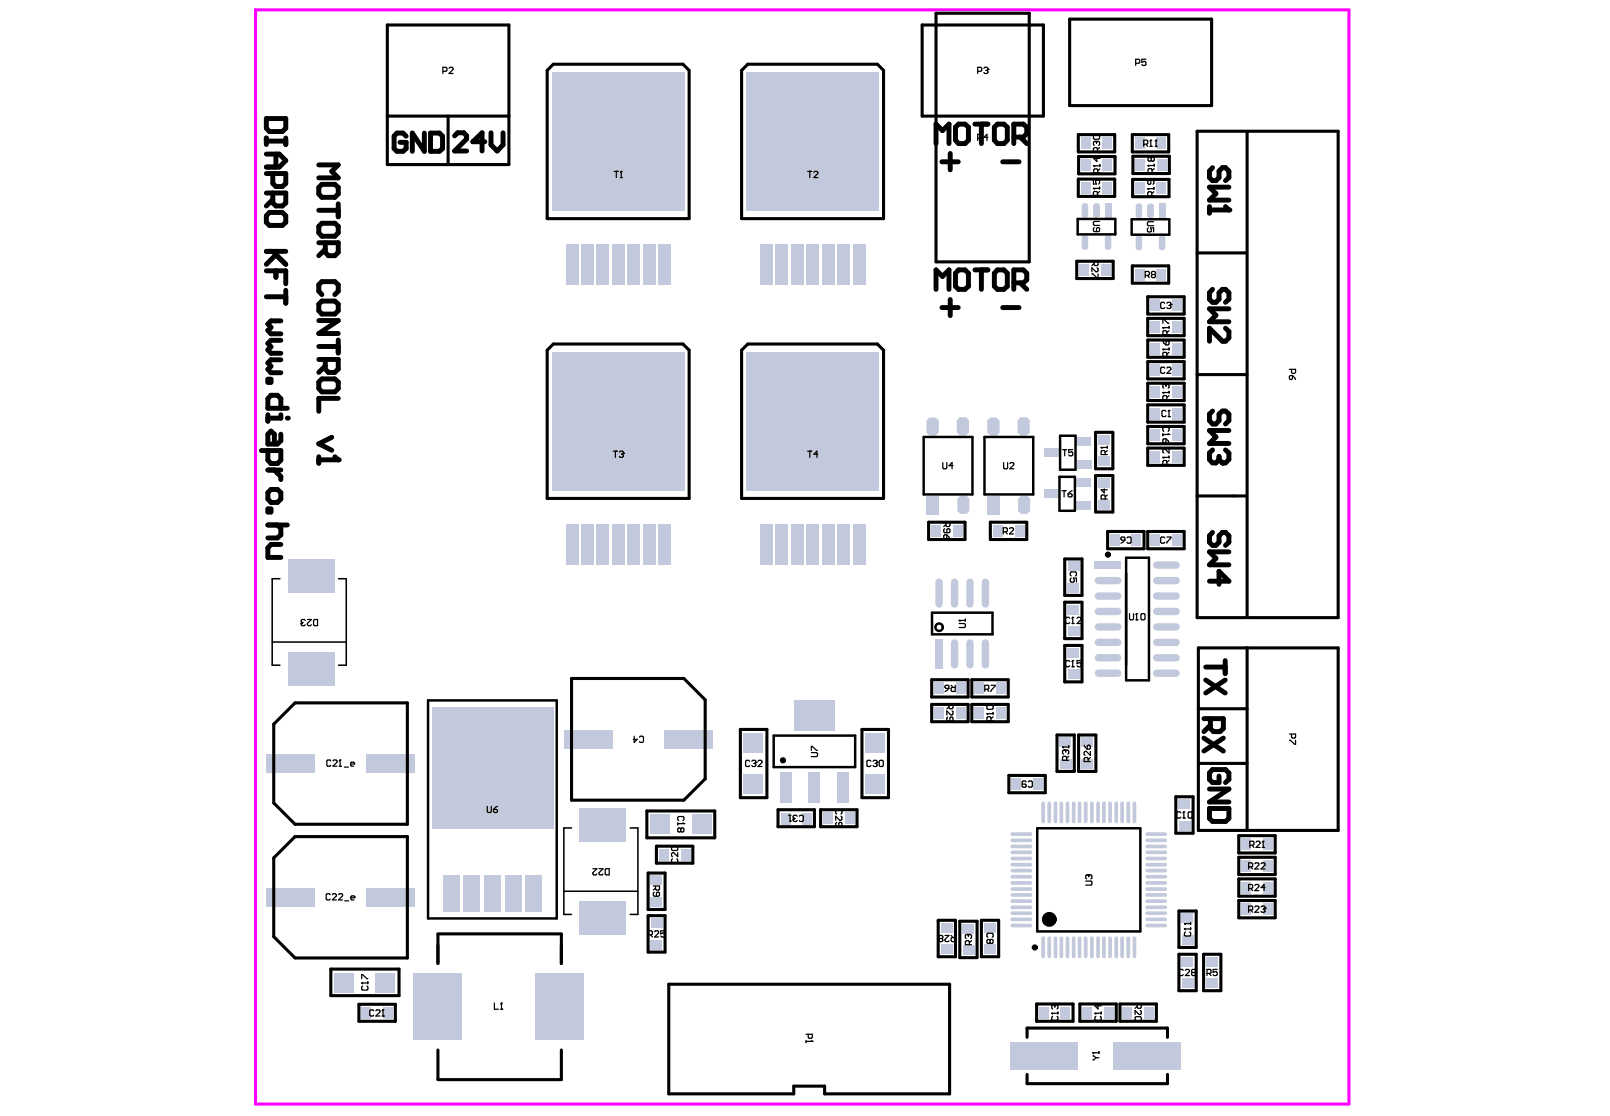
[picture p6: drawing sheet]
<svg xmlns="http://www.w3.org/2000/svg" width="284mm" height="197mm" viewBox="0 0 284 197" stroke-linecap="round" stroke-linejoin="round" font-family="sans-serif">
<path d="M45.1 1.7h192.8v193h-192.8z" fill="none" stroke="#f0f" stroke-width=".54"/>
<g fill="#c2c9dc">
<path d="M114.8 165.8h2v1.7h-2z" fill-rule="evenodd"/>
<path d="M114.8 161.9h2v1.7h-2z" fill-rule="evenodd"/>
<path d="M114.8 158.2h2v1.8h-2z" fill-rule="evenodd"/>
<path d="M166 166.6h2v1.7h-2z" fill-rule="evenodd"/>
<path d="M166 162.8h2v1.7h-2z" fill-rule="evenodd"/>
<path d="M175.1 92.6h1.7v2.1h-1.7z" fill-rule="evenodd"/>
<path d="M179 92.6h1.7v2.1h-1.7z" fill-rule="evenodd"/>
<path d="M180.1 87.4h1.1l.5 .6v2.2l-.5 .4h-1.1l-.5-.4v-2.2z" fill-rule="evenodd"/>
<path d="M184.2 79.1h2.6v1.5h-2.6z" fill-rule="evenodd"/>
<path d="M188.3 118.1h2.1v1.7h-2.1z" fill-rule="evenodd"/>
<path d="M188.3 114.3h2v1.7h-2z" fill-rule="evenodd"/>
<path d="M188.3 110.5h2.1v1.7h-2.1z" fill-rule="evenodd"/>
<path d="M193.8 88.1h2v1.8h-2z" fill-rule="evenodd"/>
<path d="M193.7 84.3h2.1v1.8h-2.1z" fill-rule="evenodd"/>
<path d="M193.1 35.8h.6l.3 .4v1.9l-.3 .3h-.6l-.3-.3v-1.9z" fill-rule="evenodd"/>
<path d="M202.9 79.5h1.7v2.1h-1.7z" fill-rule="evenodd"/>
<path d="M202.9 56.7h1.7v2h-1.7z" fill-rule="evenodd"/>
<path d="M202.9 52.8h1.7v2.1h-1.7z" fill-rule="evenodd"/>
<path d="M202.7 35.9h.5l.3 .3v2l-.3 .3h-.5l-.4-.3v-2z" fill-rule="evenodd"/>
<path d="M206.7 79.5h1.7v2.1h-1.7z" fill-rule="evenodd"/>
<path d="M206.7 56.7h1.7v2h-1.7z" fill-rule="evenodd"/>
<path d="M206.7 52.8h1.7v2.1h-1.7z" fill-rule="evenodd"/>
<path d="M218.9 147.9h1.7v2.1h-1.7z" fill-rule="evenodd"/>
<path d="M222.8 147.9h1.7v2.1h-1.7z" fill-rule="evenodd"/>
<path d="M67.6 177.6h1.7v2.1h-1.7z" fill-rule="evenodd"/>
<path d="M105.3 92.5h2.1v7.1h-2.1z" fill-rule="evenodd"/>
<path d="M105.3 43.2h2.1v7.1h-2.1z" fill-rule="evenodd"/>
<path d="M110.7 92.5h2.1v7.1h-2.1z" fill-rule="evenodd"/>
<path d="M110.7 43.2h2.1v7.1h-2.1z" fill-rule="evenodd"/>
<path d="M114.8 154.4h2v1.7h-2z" fill-rule="evenodd"/>
<path d="M120.1 149.8h1.7v2h-1.7z" fill-rule="evenodd"/>
<path d="M131.2 136.6h3.4v3.4h-3.4z" fill-rule="evenodd"/>
<path d="M131.2 129.4h3.4v3.4h-3.4z" fill-rule="evenodd"/>
<path d="M136.9 92.5h2.1v7.1h-2.1z" fill-rule="evenodd"/>
<path d="M136.9 43.2h2.1v7.1h-2.1z" fill-rule="evenodd"/>
<path d="M141.5 143.4h1.7v2h-1.7z" fill-rule="evenodd"/>
<path d="M145.2 143.3h1.7v2h-1.7z" fill-rule="evenodd"/>
<path d="M145 92.5h2.1v7.1h-2.1z" fill-rule="evenodd"/>
<path d="M145 43.2h2.1v7.1h-2.1z" fill-rule="evenodd"/>
<path d="M149 143.3h1.7v2h-1.7z" fill-rule="evenodd"/>
</g>
<path d="M168.4 113.4v3.9" fill="none" stroke="#c2c9dc" stroke-width="1.3"/>
<path d="M171.9 124.7h1.7v2.1h-1.7z" fill-rule="evenodd" fill="#c2c9dc"/>
<path d="M171.1 113.4v3.9" fill="none" stroke="#c2c9dc" stroke-width="1.3"/>
<g fill="#c2c9dc">
<path d="M171.9 120.4h1.6v2.1h-1.6z" fill-rule="evenodd"/>
<path d="M175.7 124.7h1.7v2.1h-1.7z" fill-rule="evenodd"/>
<path d="M175.7 120.4h1.7v2.1h-1.7z" fill-rule="evenodd"/>
<path d="M180 73.6h1.1l.6 .5v2.2l-.6 .5h-1.1l-.5-.5v-2.2z" fill-rule="evenodd"/>
</g>
<path d="M184 141.7v3.2M185.1 141.7v3.2M186.2 141.7v3.2M184 165.5v3.2M185.1 165.5v3.2M186.2 165.5v3.2" fill="none" stroke="#c2c9dc" stroke-width=".65"/>
<path d="M184.1 86.4h2.6v1.4h-2.6z" fill-rule="evenodd" fill="#c2c9dc"/>
<path d="M188.3 141.7v3.2M189.4 141.7v3.2M190.4 141.7v3.2M188.3 165.5v3.2M189.4 165.5v3.2M190.4 165.5v3.2" fill="none" stroke="#c2c9dc" stroke-width=".65"/>
<g fill="#c2c9dc">
<path d="M188.3 106.7h2v1.7h-2z" fill-rule="evenodd"/>
<path d="M188.3 99h2.1v1.8h-2.1z" fill-rule="evenodd"/>
<path d="M188.3 102.8h2v1.8h-2z" fill-rule="evenodd"/>
</g>
<path d="M192.6 141.7v3.2M193.7 141.7v3.2M194.7 141.7v3.2M192.6 165.5v3.2M193.7 165.5v3.2M194.7 165.5v3.2" fill="none" stroke="#c2c9dc" stroke-width=".65"/>
<g fill="#c2c9dc">
<path d="M193.7 76.7h2.1v1.7h-2.1z" fill-rule="evenodd"/>
<path d="M193.8 80.5h2v1.8h-2z" fill-rule="evenodd"/>
<path d="M198 177.6h1.7v2.1h-1.7z" fill-rule="evenodd"/>
</g>
<path d="M196.9 141.7v3.2M197.9 141.7v3.2M199 141.7v3.2M196.9 165.5v3.2M197.9 165.5v3.2M199 165.5v3.2" fill="none" stroke="#c2c9dc" stroke-width=".65"/>
<g fill="#c2c9dc">
<path d="M201.8 177.6h1.7v2.1h-1.7z" fill-rule="evenodd"/>
<path d="M202.9 94.2h1.7v2.1h-1.7z" fill-rule="evenodd"/>
<path d="M202.9 75.7h1.7v2.1h-1.7z" fill-rule="evenodd"/>
<path d="M202.9 71.9h1.7v2.1h-1.7z" fill-rule="evenodd"/>
<path d="M202.9 60.5h1.7v2h-1.7z" fill-rule="evenodd"/>
<path d="M202.9 68.1h1.7v2.1h-1.7z" fill-rule="evenodd"/>
<path d="M202.9 64.3h1.7v2h-1.7z" fill-rule="evenodd"/>
<path d="M206.7 94.2h1.7v2.1h-1.7z" fill-rule="evenodd"/>
<path d="M206.7 75.7h1.7v2.1h-1.7z" fill-rule="evenodd"/>
<path d="M206.7 71.9h1.7v2.1h-1.7z" fill-rule="evenodd"/>
<path d="M206.7 60.5h1.7v2h-1.7z" fill-rule="evenodd"/>
<path d="M206.7 68.1h1.7v2.1h-1.7z" fill-rule="evenodd"/>
<path d="M206.7 64.3h1.7v2h-1.7z" fill-rule="evenodd"/>
<path d="M218.9 159.3h1.7v2.1h-1.7z" fill-rule="evenodd"/>
<path d="M218.9 155.5h1.7v2.1h-1.7z" fill-rule="evenodd"/>
<path d="M218.9 151.7h1.7v2.1h-1.7z" fill-rule="evenodd"/>
<path d="M222.8 159.3h1.7v2.1h-1.7z" fill-rule="evenodd"/>
<path d="M222.8 155.5h1.7v2.1h-1.7z" fill-rule="evenodd"/>
<path d="M222.8 151.7h1.7v2.1h-1.7z" fill-rule="evenodd"/>
<path d="M92.7 154.3h2.9v6.5h-2.9z" fill-rule="evenodd"/>
</g>
<path d="M168.4 102.7v3.8M171.1 102.7v3.8" fill="none" stroke="#c2c9dc" stroke-width="1.3"/>
<g fill="#c2c9dc">
<path d="M47 156.7h8.6v3.2h-8.6z" fill-rule="evenodd"/>
<path d="M64.6 156.7h8.6v3.2h-8.6z" fill-rule="evenodd"/>
<path d="M122 143.7h3.5v3.4h-3.5z" fill-rule="evenodd"/>
<path d="M164.2 92.6h1.7v2.1h-1.7z" fill-rule="evenodd"/>
<path d="M163.4 87.5h2.1v3.2h-2.1z" fill-rule="evenodd"/>
<path d="M169.8 166.7h2.1v1.8h-2.1z" fill-rule="evenodd"/>
<path d="M173.6 166.6h2v1.7h-2z" fill-rule="evenodd"/>
<path d="M169.8 162.9h2v1.8h-2z" fill-rule="evenodd"/>
</g>
<path d="M178.6 162.2h3.2M178.6 163.3h3.2" fill="none" stroke="#c2c9dc" stroke-width=".65"/>
<path d="M173.7 162.8h2v1.7h-2z" fill-rule="evenodd" fill="#c2c9dc"/>
<path d="M178.6 157.9h3.2M178.6 159h3.2M178.6 152.5h3.2M178.6 153.6h3.2M178.6 154.6h3.2M178.6 155.7h3.2M178.6 148.2h3.2M178.6 149.3h3.2M178.6 150.3h3.2M178.6 160h3.2" fill="none" stroke="#c2c9dc" stroke-width=".65"/>
<g fill="#c2c9dc">
<path d="M168.1 92.6h1.7v2.1h-1.7z" fill-rule="evenodd"/>
<path d="M169.4 87.4h1.1l.5 .6v2.1l-.5 .5h-1.1l-.5-.5v-2.1z" fill-rule="evenodd"/>
<path d="M174.1 87.5h2.2v3.2h-2.2z" fill-rule="evenodd"/>
</g>
<path d="M193.7 118.8h3.5M193.7 116h3.5M193.7 110.6h3.5M193.7 105.1h3.5M193.7 102.4h3.5" fill="none" stroke="#c2c9dc" stroke-width="1.3"/>
<g fill="#c2c9dc">
<path d="M189.8 88.4h2.6v1.4h-2.6z" fill-rule="evenodd"/>
<path d="M189.8 84.4h2.5v1.4h-2.5z" fill-rule="evenodd"/>
<path d="M191.1 35.8h.6l.2 .4v1.9l-.2 .3h-.6l-.3-.3v-1.9z" fill-rule="evenodd"/>
<path d="M194.9 35.8h1.1v2.6h-1.1z" fill-rule="evenodd"/>
<path d="M200.6 35.9h.6l.3 .3v2l-.3 .3h-.6l-.3-.3v-2z" fill-rule="evenodd"/>
<path d="M208.4 161.1h2v1.8h-2z" fill-rule="evenodd"/>
<path d="M207.9 144.8h2.1v1.7h-2.1z" fill-rule="evenodd"/>
<path d="M207.9 141h2v1.7h-2z" fill-rule="evenodd"/>
</g>
<path d="M204 118.8h3.5M204 116h3.5M204 110.6h3.5M204 105.1h3.5M204 102.4h3.5" fill="none" stroke="#c2c9dc" stroke-width="1.3"/>
<g fill="#c2c9dc">
<path d="M204.4 35.9h1.2v2.6h-1.2z" fill-rule="evenodd"/>
<path d="M59 171.6h3.4v3.4h-3.4z" fill-rule="evenodd"/>
<path d="M47 133.1h8.6v3.2h-8.6z" fill-rule="evenodd"/>
<path d="M50.8 115h8.2v6h-8.2z" fill-rule="evenodd"/>
<path d="M50.8 98.6h8.2v6h-8.2z" fill-rule="evenodd"/>
<path d="M63.7 177.6h1.7v2.1h-1.7z" fill-rule="evenodd"/>
<path d="M66.2 171.6h3.5v3.4h-3.5z" fill-rule="evenodd"/>
<path d="M64.6 133.1h8.6v3.2h-8.6z" fill-rule="evenodd"/>
<path d="M102.2 159h8.2v5.9h-8.2z" fill-rule="evenodd"/>
<path d="M102.2 142.6h8.2v6h-8.2z" fill-rule="evenodd"/>
<path d="M99.6 128.8h8.5v3.2h-8.5z" fill-rule="evenodd"/>
<path d="M99.8 92.5h2.2v7.1h-2.2z" fill-rule="evenodd"/>
<path d="M108 92.5h2.1v7.1h-2.1z" fill-rule="evenodd"/>
<path d="M102.6 92.5h2.1v7.1h-2.1z" fill-rule="evenodd"/>
<path d="M99.8 43.2h2.2v7.1h-2.2z" fill-rule="evenodd"/>
<path d="M108 43.2h2.1v7.1h-2.1z" fill-rule="evenodd"/>
<path d="M102.6 43.2h2.1v7.1h-2.1z" fill-rule="evenodd"/>
<path d="M116.2 149.8h1.8v2h-1.8z" fill-rule="evenodd"/>
<path d="M117.1 128.8h8.6v3.2h-8.6z" fill-rule="evenodd"/>
<path d="M116.2 92.5h2.1v7.1h-2.1z" fill-rule="evenodd"/>
<path d="M116.2 43.2h2.1v7.1h-2.1z" fill-rule="evenodd"/>
<path d="M137.7 143.4h1.7v2h-1.7z" fill-rule="evenodd"/>
<path d="M134.1 92.5h2.2v7.1h-2.2z" fill-rule="evenodd"/>
<path d="M139.6 92.5h2.1v7.1h-2.1z" fill-rule="evenodd"/>
<path d="M142.3 92.5h2.1v7.1h-2.1z" fill-rule="evenodd"/>
<path d="M147.7 92.5h2.2v7.1h-2.2z" fill-rule="evenodd"/>
<path d="M134.1 43.2h2.2v7.1h-2.2z" fill-rule="evenodd"/>
<path d="M139.6 43.2h2.1v7.1h-2.1z" fill-rule="evenodd"/>
<path d="M142.3 43.2h2.1v7.1h-2.1z" fill-rule="evenodd"/>
<path d="M147.7 43.2h2.2v7.1h-2.2z" fill-rule="evenodd"/>
<path d="M164.8 124.7h1.7v2.1h-1.7z" fill-rule="evenodd"/>
<path d="M152.7 136.6h3.4v3.4h-3.4z" fill-rule="evenodd"/>
<path d="M152.7 129.4h3.4v3.4h-3.4z" fill-rule="evenodd"/>
<path d="M164.8 120.4h1.7v2.1h-1.7z" fill-rule="evenodd"/>
<path d="M165 112.7h1.3v5.2h-1.3z" fill-rule="evenodd"/>
<path d="M163.4 74.1l.6-.5h1.1l.5 .5v2.2l-.5 .6h-1.1l-.6-.6z" fill-rule="evenodd"/>
<path d="M183.3 177.6h1.7v2.1h-1.7z" fill-rule="evenodd"/>
</g>
<path d="M178.6 147.1h3.2M178.6 151.4h3.2M178.6 156.8h3.2M178.6 161.1h3.2" fill="none" stroke="#c2c9dc" stroke-width=".65"/>
<g fill="#c2c9dc">
<path d="M168.6 124.7h1.7v2.1h-1.7z" fill-rule="evenodd"/>
<path d="M182.2 137.3h1.7v2h-1.7z" fill-rule="evenodd"/>
<path d="M178.4 137.3h1.7v2h-1.7z" fill-rule="evenodd"/>
<path d="M168.6 120.4h1.7v2.1h-1.7z" fill-rule="evenodd"/>
</g>
<path d="M173.8 113.4v3.9" fill="none" stroke="#c2c9dc" stroke-width="1.3"/>
<g fill="#c2c9dc">
<path d="M169.3 73.6h1.1l.5 .5v2.2l-.5 .5h-1.1l-.5-.5v-2.2z" fill-rule="evenodd"/>
<path d="M174.7 73.6h1.1l.5 .6v2.1l-.5 .6h-1.1l-.6-.6v-2.1z" fill-rule="evenodd"/>
<path d="M187.1 177.6h1.7v2.1h-1.7z" fill-rule="evenodd"/>
<path d="M191 177.6h1.6v2.1h-1.6z" fill-rule="evenodd"/>
<path d="M194.7 177.6h1.7v2.1h-1.7z" fill-rule="evenodd"/>
</g>
<path d="M187.2 141.7v3.2M191.5 141.7v3.2M195.8 141.7v3.2M200.1 141.7v3.2M187.2 165.5v3.2M191.5 165.5v3.2M195.8 165.5v3.2M200.1 165.5v3.2" fill="none" stroke="#c2c9dc" stroke-width=".65"/>
<g fill="#c2c9dc">
<path d="M190.7 130.1h2.1v1.7h-2.1z" fill-rule="evenodd"/>
<path d="M190.8 133.9h2v1.7h-2z" fill-rule="evenodd"/>
<path d="M186.9 130.1h2v1.7h-2z" fill-rule="evenodd"/>
<path d="M187 133.9h2v1.7h-2z" fill-rule="evenodd"/>
</g>
<path d="M193.7 113.3h3.5M193.7 107.9h3.5" fill="none" stroke="#c2c9dc" stroke-width="1.3"/>
<g fill="#c2c9dc">
<path d="M199.6 94.2h1.7v2.1h-1.7z" fill-rule="evenodd"/>
<path d="M195.9 94.2h1.6v2.1h-1.6z" fill-rule="evenodd"/>
<path d="M193 99h4.8v1.3h-4.8z" fill-rule="evenodd"/>
<path d="M189.9 77.1h2.5v1.4h-2.5z" fill-rule="evenodd"/>
<path d="M189.9 81.2h2.6v1.4h-2.6z" fill-rule="evenodd"/>
<path d="M194.2 46.6h1.7v2h-1.7z" fill-rule="evenodd"/>
<path d="M190.4 46.6h1.7v2h-1.7z" fill-rule="evenodd"/>
<path d="M200.2 47.4h1.6v2.1h-1.6z" fill-rule="evenodd"/>
<path d="M191.1 41.5h.6l.2 .3v1.9l-.2 .4h-.6l-.3-.4v-1.9z" fill-rule="evenodd"/>
<path d="M195.2 41.5h.6l.2 .3v1.9l-.2 .4h-.6l-.3-.4v-1.9z" fill-rule="evenodd"/>
<path d="M200.6 41.6h.6l.3 .2v2l-.3 .3h-.6l-.3-.3v-2z" fill-rule="evenodd"/>
<path d="M190.7 24.2h1.7v2.1h-1.7z" fill-rule="evenodd"/>
<path d="M194.4 24.2h1.7v2.1h-1.7z" fill-rule="evenodd"/>
<path d="M200.3 32.1h1.7v2.1h-1.7z" fill-rule="evenodd"/>
<path d="M200.3 28.1h1.7v2h-1.7z" fill-rule="evenodd"/>
<path d="M190.7 32.1h1.7v2.1h-1.7z" fill-rule="evenodd"/>
<path d="M194.4 32.1h1.7v2.1h-1.7z" fill-rule="evenodd"/>
<path d="M190.7 28.1h1.7v2.1h-1.7z" fill-rule="evenodd"/>
<path d="M194.5 28.1h1.7v2.1h-1.7z" fill-rule="evenodd"/>
<path d="M200.2 24.2h1.6v2.1h-1.6z" fill-rule="evenodd"/>
<path d="M212.8 168.8h2v1.7h-2z" fill-rule="evenodd"/>
<path d="M212.8 172.6h2.1v1.7h-2.1z" fill-rule="evenodd"/>
<path d="M208.5 172.6h2v1.7h-2z" fill-rule="evenodd"/>
<path d="M208.4 168.8h2v1.7h-2z" fill-rule="evenodd"/>
<path d="M208.5 164.9h2v1.8h-2z" fill-rule="evenodd"/>
</g>
<path d="M204 99.7h3.5M204 113.3h3.5M204 107.9h3.5" fill="none" stroke="#c2c9dc" stroke-width="1.3"/>
<g fill="#c2c9dc">
<path d="M204 47.4h1.7v2.1h-1.7z" fill-rule="evenodd"/>
<path d="M204.7 41.6h.6l.3 .2v2l-.3 .3h-.6l-.3-.3v-2z" fill-rule="evenodd"/>
<path d="M204 32.1h1.7v2.1h-1.7z" fill-rule="evenodd"/>
<path d="M204.1 28.1h1.7v2h-1.7z" fill-rule="evenodd"/>
<path d="M204 24.2h1.7v2.1h-1.7z" fill-rule="evenodd"/>
<path d="M89 154.3h3v6.5h-3z" fill-rule="evenodd"/>
<path d="M85.4 154.3h2.9v6.5h-2.9z" fill-rule="evenodd"/>
<path d="M81.7 154.3h3v6.5h-3z" fill-rule="evenodd"/>
<path d="M147.6 136.2h2v5.4h-2z" fill-rule="evenodd"/>
<path d="M142.6 136.2h2.1v5.4h-2.1z" fill-rule="evenodd"/>
<path d="M137.7 136.2h2v5.4h-2z" fill-rule="evenodd"/>
<path d="M140.1 123.4h7.1v5.5h-7.1z" fill-rule="evenodd"/>
</g>
<path d="M165.6 102.7v3.8M173.8 102.7v3.8" fill="none" stroke="#c2c9dc" stroke-width="1.3"/>
<path d="M114.8 143.6h3.4v3.5h-3.4z" fill-rule="evenodd" fill="#c2c9dc"/>
<path d="M202.3 159h3.3M202.3 157.9h3.3M202.3 155.7h3.3M202.3 154.6h3.3M202.3 153.6h3.3M202.3 152.5h3.3M202.3 150.3h3.3M202.3 149.3h3.3M202.3 148.2h3.3M202.3 163.3h3.3M202.3 162.2h3.3M202.3 160h3.3" fill="none" stroke="#c2c9dc" stroke-width=".65"/>
<g fill="#c2c9dc">
<path d="M113.4 92.5h2.2v7.1h-2.2z" fill-rule="evenodd"/>
<path d="M113.4 43.2h2.2v7.1h-2.2z" fill-rule="evenodd"/>
<path d="M178.2 183.8h11.9v4.9h-11.9z" fill-rule="evenodd"/>
<path d="M150.5 92.5h2.1v7.1h-2.1z" fill-rule="evenodd"/>
<path d="M150.5 43.2h2.1v7.1h-2.1z" fill-rule="evenodd"/>
<path d="M196.4 183.8h12v4.9h-12z" fill-rule="evenodd"/>
</g>
<path d="M202.3 156.8h3.3M202.3 151.4h3.3M202.3 147.1h3.3M202.3 161.1h3.3" fill="none" stroke="#c2c9dc" stroke-width=".65"/>
<g fill="#c2c9dc">
<path d="M94.4 171.7h8.5v11.8h-8.5z" fill-rule="evenodd"/>
<path d="M72.9 171.7h8.6v11.8h-8.6z" fill-rule="evenodd"/>
<path d="M78.1 154.3h3v6.5h-3z" fill-rule="evenodd"/>
<path d="M97.3 12.7h23.4v24.5h-23.4z" fill-rule="evenodd"/>
<path d="M131.6 12.7h23.4v24.5h-23.4z" fill-rule="evenodd"/>
<path d="M97.3 62h23.4v24.6h-23.4z" fill-rule="evenodd"/>
<path d="M76.2 124.7h21.4v21.5h-21.4z" fill-rule="evenodd"/>
<path d="M131.6 62h23.4v24.6h-23.4z" fill-rule="evenodd"/>
</g>
<path d="M48 113.2h13.1M49.4 102.1h-1.4v15.2h1.4M59.7 102.1h1.4v15.2h-1.4M99.5 157.2h13M100.8 146h-1.3v15.3h1.3M111.2 146h1.3v15.3h-1.3" fill="none" stroke="#000" stroke-width=".27"/>
<g fill="none" stroke="#000" stroke-width=".54">
<path d="M68.3 4.4h21.5v24.6h-21.5zM97.6 11.3h22.9l1.1 1.1v26.2h-25.1v-26.2zM131.9 11.3h22.9l1.1 1.1v26.2h-25.1v-26.2zM162.7 4.4h21.3v16.1h-21.3zM165.1 2.3h16.4v43.9h-16.4zM188.7 3.4h25v15.2h-25zM68.3 20.5h21.5M79 20.5v8.5M190.2 23.7h6.4v3.1h-6.4zM190.2 31.6h6.4v3h-6.4zM190.3 27.6h6.4v3.1h-6.4zM199.7 23.7h6.4v3.1h-6.4z"/>
<path d="M199.8 31.6h6.4v3.1h-6.4zM199.8 27.6h6.5v3h-6.5zM219.8 23.1h-8.6v85.8h8.6M220 23.1h16v85.8h-16zM189.9 46.1h6.5v3h-6.5zM199.7 46.9h6.4v3h-6.4zM202.4 52.3h6.5v3.1h-6.5zM202.4 56.2h6.5v3h-6.5zM202.4 60h6.5v3h-6.5zM211.2 44.6h8.6M97.6 60.7h22.9l1.1 1.1v26.1h-25.1v-26.1zM131.9 60.7h22.9l1.1 1.1v26.1h-25.1v-26.1z"/>
<path d="M193.2 76.3h3.1v6.4h-3.1zM202.4 63.8h6.5v3h-6.5zM202.4 67.6h6.5v3h-6.5zM202.4 71.4h6.5v3.1h-6.5zM202.4 75.2h6.5v3.1h-6.5zM202.4 79h6.5v3.1h-6.5zM211.2 66.1h8.8M163.8 92.1h6.4v3.1h-6.4zM174.7 92.1h6.4v3.1h-6.4zM187.8 98.6h3.1v6.4h-3.1zM193.2 83.9h3.1v6.4h-3.1zM195.4 93.7h6.4v3.1h-6.4z"/>
<path d="M202.4 93.7h6.5v3.1h-6.5zM211.2 87.5h8.6M100.8 119.7h19.8l3.8 3.7v14l-3.8 3.7h-19.8zM164.3 119.9h6.5v3h-6.5zM171.4 119.9h6.4v3h-6.4zM187.8 113.8h3.1v6.5h-3.1zM187.8 106.2h3.1v6.4h-3.1zM211.4 114.3h24.6v32.2h-24.6zM220 114.3v32.2M52 124h19.9v21.4h-19.9l-3.7-3.8v-13.9zM130.6 128.7h4.7v12h-4.7zM152 128.7h4.7v12h-4.7z"/>
<path d="M164.3 124.3h6.5v3h-6.5zM171.4 124.3h6.4v3h-6.4zM178 136.8h6.4v3h-6.4zM186.4 129.6h3.1v6.5h-3.1zM190.3 129.6h3v6.5h-3zM211.4 125h8.6M211.4 134.7h8.6M52 147.6h19.9v21.4h-19.9l-3.7-3.8v-13.9zM114.1 143h12v4.8h-12zM114.3 154h3v6.4h-3zM115.8 149.3h6.4v3h-6.4zM137.2 142.8h6.5v3h-6.5z"/>
<path d="M144.7 142.8h6.5v3h-6.5zM207.4 140.5h3v6.5h-3zM218.5 147.4h6.4v3.1h-6.4zM218.5 151.2h6.4v3.1h-6.4zM218.5 155h6.4v3.1h-6.4zM218.5 158.8h6.4v3.1h-6.4zM58.4 170.9h12v4.7h-12zM63.3 177.1h6.4v3h-6.4zM77.2 164.8v5.2M77.2 164.7h21.8M99 164.8v5.2M114.3 161.5h3v6.4h-3z"/>
<path d="M118 173.6h49.5v19.3h-22v-1.3h-5.5v1.3h-22zM165.5 162.3h3v6.5h-3zM169.3 162.5h3v6.4h-3zM173.1 162.3h3.1v6.5h-3.1zM182.9 177.1h6.4v3h-6.4zM190.5 177.1h6.4v3h-6.4zM197.5 177.1h6.5v3h-6.5zM207.9 160.7h3.1v6.4h-3.1zM207.9 168.3h3.1v6.5h-3.1zM212.3 168.3h3v6.5h-3zM77.2 185.2v5.2M77.2 190.4h21.8"/>
<path d="M99 185.2v5.2M181.2 183v-1.7h24.7v1.7M181.2 189.5v1.6h24.7v-1.6"/>
<circle cx="195.4" cy="97.8" r=".27"/>
<circle cx="138.1" cy="134.1" r=".27"/>
<circle cx="182.5" cy="167.1" r=".27"/>
</g>
<g fill="none" stroke="#000" stroke-width=".44">
<path d="M190.1 38.6h6.6v2.7h-6.6zM199.6 38.7h6.7v2.7h-6.7zM162.9 77.1h8.6v10.1h-8.6zM173.7 77.1h8.6v10.1h-8.6zM187 76.9h2.7v6h-2.7zM186.9 84.1h2.7v6h-2.7zM198.6 98.4h4.1v21.6h-4.1zM164.4 108.1h10.7v3.8h-10.7zM75.5 123.5h22.7v38.5h-22.7zM136.5 129.8h14.3v5.5h-14.3zM183 146.1h18.1v18.2h-18.1z"/>
<circle cx="165.6" cy="110.6" r=".65"/>
</g>
<g fill="none" stroke="#000" stroke-width=".22">
<path d="M78.1 12.6h.6l.1-.2v-.4l-.1-.1h-.6v1.1M79.2 12l.2-.1h.3l.2 .1v.3l-.7 .7h.7M172.5 12.6h.5l.2-.2v-.4l-.2-.1h-.5v1.1M173.5 12l.2-.1h.4l.1 .4M173.9 12.4h.2M174.1 12.4l.1 .2-.1 .4h-.4l-.2-.2M174.2 12.3h.1M174.2 12.3l-.1 .1M200.3 11.2h.6l.1-.2v-.4l-.1-.1h-.6v1M202.1 10.5h-.7v.5l.4-.2 .3 .2v.4l-.1 .1h-.4l-.2-.1M108.3 30.2h.7M108.7 30.2v1.1"/>
<path d="M109.4 31.3h.4M109.6 30.2h.1M109.6 30.2v1.1M109.6 30.2l-.2 .2M142.5 30.2h.7M142.8 30.2v1.1M143.5 30.4l.2-.2h.4l.2 .2v.2l-.8 .7h.8M172.5 24.4h.5l.2-.2v-.3l-.2-.2h-.5v1.1M174.2 24.2h-.7l.6-.5v1.1M192.9 33.2h.1M192.9 31.8v.7h.5l-.2-.4 .2-.3h.4l.2 .1v.4l-.2 .2M192.9 33.2l.1 .2"/>
<path d="M192.9 33.2h1.1M192.9 29.2h.1M192.9 29.2h1.1M192.9 29.2l.2 .2M193 23.9h.8l.2 .1v.4l-.2 .2h-.8l-.1-.2v-.4zM193.2 24.9h.1M193.2 24.9l-.3 .2v.4l.1 .2M193.2 24.9l.2 .2M193.4 25.1l.2-.2 .4 .2v.4l-.2 .2M193.4 25.1v.2M193.5 27.8v.7l-.6-.6h1.1M193.6 26.7v-.5l-.2-.2h-.4l-.1 .2v.5h1.1"/>
<path d="M193.6 34.5v-.6l-.2-.1h-.4l-.1 .1v.6h1.1M193.6 30.5v-.5l-.1-.2h-.4l-.2 .2v.5h1.1M194 39.1h-1l-.1 .1v.4l.1 .2h1M194 33v.4M194 33.8l-.4 .3M194 26l-.4 .4M194 29.8l-.4 .3M194 29v.4M201.7 25.4h.6l.1-.1v-.4l-.1-.2h-.6v1.1M202.1 25.4l.3 .4M202.4 33.3h.1M202.4 33.3l.2 .1"/>
<path d="M202.4 33.3h1.1M202.5 29.2h.1M202.5 29.2l.2 .2M202.5 29.2h1.1M202.8 25.8h.4M203 24.7h.1M203 31.8v.6l-.2 .1-.4-.1v-.4l.2-.2h.8l.1 .2v.4l-.1 .1M203 24.7l-.2 .2M203 24.7v1.1M203 27.9l-.1-.2-.4 .2v.4l.2 .1 .3-.1M203 27.9l.2-.2 .4 .2v.4l-.2 .1-.4-.1M203 27.9v.4"/>
<path d="M203.2 34.5v-.5l-.2-.2h-.4l-.2 .2v.5h1.1M203.2 30.4v-.5l-.2-.2h-.3l-.2 .2v.5h1.1M203.5 39.1h-.9l-.2 .2v.4l.2 .1h.9M203.5 33.8l-.3 .4M203.5 33.1v.3M203.6 29.7l-.4 .4M203.6 29v.4M203.8 25.8h.3M203.9 24.7h.1M203.9 24.7v1.1M203.9 24.7l-.1 .2M192.6 46.1h1.1v.6l-.2 .1h-.4l-.1-.1v-.6"/>
<path d="M192.6 48.3h.2l.7 .7h.2v-.7M193 46.5l-.4 .3M193 40.1l-.1 .2v.4l.1 .2h.8l.2-.2v-.4l-.2-.2-.4 .2v.6M193.5 47.2l.2 .2v.4l-.2 .1h-.2l-.7-.7v.7M202 48.6h.6l.1-.2v-.4l-.1-.1h-.6v1.1M202.4 48.6l.3 .4M202.6 40.2l-.2 .2v.3l.2 .2h.3l.2-.2-.2-.5h.6v.7M203.3 48.4l-.2-.1 .2-.4h.3l.2 .1-.2 .4M203.3 48.4l-.2 .2 .2 .4h.3l.2-.2-.2-.4M203.3 48.4h.3M205.1 57.8h.1M205.1 57v-.7h.2l.7 .7h.2"/>
<path d="M205.1 57.8l.2 .2M205.1 57.8h1.1M205.4 53.5l-.1-.2h-.4l-.2 .2v.8l.2 .1h.4l.1-.1M205.8 59v-.5l-.1-.2h-.4l-.2 .2v.5h1.1M205.8 53.5l.2-.2h.4l.1 .4M206.2 57.6v.4M206.2 58.3l-.4 .4M206.2 53.9h.2M206.4 53.9l.1 .1-.1 .4h-.4l-.2-.1M206.5 53.7h.1M206.5 53.7l-.1 .2M108.2 79.6h.7"/>
<path d="M108.5 79.6v1.1M109.3 79.7l.1-.1h.4l.2 .4M110 80h.1M110 80l-.2 .1M142.5 79.6h.7M142.8 79.6v1.1M187.4 79.3h.7M187.8 79.3v1.1M189.2 79.3h-.7v.6l.4-.2 .3 .2v.3l-.1 .2h-.4l-.2-.2M194.2 78.9h.1M194.2 78.9l.2 .2M194.2 78.9h1.1"/>
<path d="M195.3 79.5l-.4 .3M195.3 78.7v.4M205.1 69.2h.1M205.1 61.6h.1M205.1 76.5v.4M205.1 76.6h1.1M205.1 69.2l.2 .2M205.1 69.2h1.1M205.1 61.6l.2 .2M205.1 61.6h1.1M205.1 60.1l.2 .4 .4 .3M205.3 76.1l-.2-.2v-.3l.2-.2h.7l.2 .2v.3l-.2 .2"/>
<path d="M205.3 77.4h.4v.5l-.2 .2-.4-.2v-.3zM205.4 64.9l-.1-.1h-.4l-.2 .1v.8l.2 .2h.4l.1-.2M205.5 67.8h.1M205.5 67.8l-.4 .1v.4l.2 .2M205.5 67.8l.2 .1M205.7 67.9l.1-.1 .4 .1v.4l-.2 .2M205.7 77.4l.3 .3 .2 .4M205.7 67.9v.2M205.7 72.6l-.2-.2h-.4l-.1 .2v.7l.1 .2h.4l.2-.2M205.8 62.9v-.6l-.1-.1h-.4l-.2 .1v.6h1.1M205.8 70.5v-.6l-.1-.1h-.4l-.2 .1v.6h1.1M205.8 60.1l.4 .2v.4l-.2 .1h-.3v-.5z"/>
<path d="M205.8 64.9l.2-.1h.4l.1 .1v.2l-.7 .8h.7M206 76.5l.2 .1M206 73.5h.4M206.2 76.6h.1M206.2 72.4h.1M206.2 79.2v.7l-.7-.7-.4 .2v.3l.2 .2M206.2 61.4v.4M206.2 69v.4M206.2 72.4v1.1M206.2 69.8l-.4 .3M206.2 62.2l-.4 .3M206.2 72.4l-.2 .2"/>
<path d="M227.4 65.1h1.1v.6l-.1 .2h-.4l-.2-.2v-.6M227.6 66.2h.4v.6l-.2 .1-.4-.1v-.4zM228 66.2l.5 .7M109.6 80.1h.2M109.8 80.1l.2 .2-.2 .4h-.4l-.1-.2M144.3 80.1h-.8l.6-.5v1.1M166.3 81.6v.9l.2 .2h.3l.2-.2v-.9M166.5 92.2h1.1v.5l-.2 .2h-.4l-.2-.2v-.5M166.6 93.3l-.1 .1v.4l.1 .2h.8l.2-.2v-.4l-.2-.1-.4 .1v.6M166.6 94.3h.4v.6l-.2 .2-.3-.2v-.4zM166.8 92.5l-.3 .4M167 94.3l.6 .8"/>
<path d="M168.1 82.1h-.7l.5-.5v1.1M177 93.8h.5l.2-.2v-.3l-.2-.2h-.5v1.1M177 81.6v.9l.2 .2h.4l.1-.2v-.9M177.4 93.8l.3 .4M178.1 93.3l.1-.2h.4l.2 .2v.2l-.7 .7h.7M178.1 81.8l.2-.2h.4l.1 .2v.2l-.7 .7h.7M187.3 86.6h.7M187.7 86.6v1M188.4 87.1h.5l.2 .4-.2 .1h-.3l-.2-.1zM189.1 86.6l-.7 .5M194.8 86.2v.7l-.6-.5h1.1M194.9 80.2v-.6l-.1-.1h-.4l-.2 .1v.6h1.1"/>
<path d="M194.9 88v-.5l-.1-.2h-.4l-.2 .2v.5h1.1M195.3 87.3l-.4 .3M197.9 94.7h.4l.1 .2v.4h-.5l-.2-.2zM198.4 95.3l-.7 .5M198.8 94.9l.2-.2h.3l.2 .2v.8l-.2 .1h-.3l-.2-.1M205.1 80.7h.1M205.1 80.7l.2 .1M205.1 80.7h1.1M205.4 94.9l-.1-.2h-.4l-.2 .2v.8l.2 .1h.4l.1-.1M205.8 81.9v-.5l-.1-.2h-.4l-.2 .2v.5h1.1M205.8 94.7h.7v.2l-.7 .8v.1M206.2 81.2l-.4 .3"/>
<path d="M206.2 80.5v.3M53.1 110h.1M53.1 110l.2 .4h.4l.1-.2M53.3 109.8l-.2 .2M53.3 109.8h.2M53.8 109.4l-.1-.1h-.4l-.2 .1 .2 .4M54.2 109.3h.7l-.7 .7 .2 .4h.4l.1-.2M55.5 109.3h.5v1.1h-.5l-.2-.2v-.8zM169.2 109.4h.1M169.2 110h.9l.2 .1v.4l-.2 .2h-.9M169.2 109.4h1.1M169.2 109.4l.2 .2"/>
<path d="M170.3 109.2v.4M188.7 109.1l-.2-.2h-.4l-.1 .2v.7l.1 .2h.4l.2-.2M188.7 116.7l-.2-.2h-.4l-.1 .2v.7l.1 .2h.4l.2-.2M188.9 101.6l-.1-.2v-.4l.1-.1h.8l.2 .1v.4l-.2 .2M188.9 102l-.1 .1v.4l.1 .2h.4l.2-.2-.2-.5h.6v.7M189.1 110h.3M189.1 117.6h.3M189.2 108.9h.1M189.2 116.5h.1M189.2 108.9v1.1M189.2 116.5v1.1M189.2 108.9l-.1 .2"/>
<path d="M189.2 116.5l-.1 .2M190 109.1l.1-.2h.4l.2 .2v.2l-.7 .7h.7M190.7 116.5h-.7v.6l.3-.2 .4 .2v.3l-.2 .2h-.4l-.1-.2M199.2 108.2v1l.2 .1h.4l.1-.1v-1M200.3 109.3h.4M200.5 108.2h.1M200.5 108.2v1.1M200.5 108.2l-.2 .2M201.4 108.2h.4l.2 .2v.8l-.2 .1h-.4l-.1-.1v-.8zM58.4 134.2l-.2-.1h-.4l-.2 .1v.8l.2 .1h.4l.2-.1M58.7 134.2l.2-.1h.4l.1 .1v.2l-.7 .7h.7M59.8 135.1h.4"/>
<path d="M60 134.1h.1M60 134.1v1M60 134.1l-.2 .1M60.8 135.3h.7M61.8 134.8h.7l-.1-.4h-.4l-.2 .2v.4l.2 .1h.4M111.9 129.9v1.1l.5-.6h-.7M112.8 130l.2-.1h.3l.2 .1v.8l-.2 .2h-.3l-.2-.2M132.2 134.3l-.1-.2h-.4l-.2 .2v.7l.2 .2h.4l.1-.2M132.6 134.3l.2-.2h.4l.1 .4M133 134.7h.2M133.2 134.7l.1 .1-.1 .4h-.4l-.2-.2M133.3 134.5h.1"/>
<path d="M133.3 134.5l-.1 .2M133.7 134.3l.2-.2h.3l.2 .2v.2l-.7 .7h.7M143.1 132.8h.9l.2 .1v.4l-.2 .2h-.9M143.1 132.4v-.7h.2l.7 .7h.2M153.6 134.3l-.1-.2h-.4l-.2 .2v.7l.2 .2h.4l.1-.2M154 134.3l.2-.2h.3l.2 .4M154.4 134.7h.1M154.5 134.7l.2 .1-.2 .4h-.3l-.2-.2M154.7 134.5h.1M154.7 134.5l-.2 .2M155.3 134.1h.3l.2 .2v.7l-.2 .2h-.3l-.2-.2v-.7zM166.8 120.9h.4l.2 .1v.4h-.6l-.1-.1z"/>
<path d="M167 124.3h1.1v.6l-.2 .1h-.3l-.2-.1v-.6M167.2 126.5l-.2 .1v.4l.2 .2h.7l.2-.2v-.4l-.2-.1-.3 .1v.6M167.4 124.7l-.4 .3M167.4 121.4l-.7 .6M167.8 120.9l.3 .4M167.9 125.4l.2 .2v.3l-.2 .2h-.2l-.7-.7v.7M168.5 120.9v1.1h-.6l-.1-.2v-.4l.1-.1h.6M173.7 121.6h.5l.2-.2v-.4l-.2-.1h-.5v1.1M174.1 125.9h.1M174.1 125.9l.1 .2M174.1 125.9h1.1M174.1 121.6l.3 .4"/>
<path d="M174.2 124.4h.8l.2 .2v.4l-.2 .1h-.8l-.1-.1v-.4zM174.8 120.9h.7v.1l-.7 .8v.2M174.8 127.1v-.5l-.2-.2h-.4l-.1 .2v.5h1.1M175.2 125.7v.4M175.2 126.4l-.4 .4M181 137.9l-.2-.1h-.3l-.2 .1v.8l.2 .2h.3l.2-.4-.2-.2h-.5M181.4 137.9l.1-.1h.4l.2 .1v.8l-.2 .2h-.4l-.1-.2M187.4 131.8h.1M187.4 131.8h1.1M187.4 131.8l.2 .1M187.8 132.3h.1M187.8 132.3l-.4 .2v.4l.2 .1"/>
<path d="M187.8 132.3l.2 .2M188 132.5v.1M188 132.5l.1-.2 .4 .2v.4l-.2 .1M188.1 134.1v-.5l-.1-.2h-.4l-.2 .2v.5h1.1M188.5 133.4l-.4 .3M188.5 131.6v.3M191.2 131.4l.6 .8M191.9 134.3v-.5l-.1-.2h-.4l-.2 .2v.5h1.1M191.9 131.4l.4 .2v.4l-.1 .2h-.4v-.6zM192.3 132.5v.7l-.7-.7-.4 .2v.4l.2 .1M192.3 133.6l-.4 .3M227.4 129.5h1.1v.5l-.1 .2h-.4l-.2-.2v-.5"/>
<path d="M227.4 130.6h.2l.8 .7h.1v-.7M58.2 157.8l-.1-.2h-.4l-.2 .2v.8l.2 .1h.4l.1-.1M58.6 157.8l.2-.2h.4l.1 .2v.2l-.7 .7h.7M59.7 157.8l.2-.2h.4l.1 .2v.2l-.7 .7h.7M60.8 158.9h.7M61.9 158.4h.7l-.2-.4h-.3l-.2 .2v.4l.2 .1h.3M86 142.2v1l.1 .1h.4l.2-.1v-1M87 142.8h.6l.2 .4-.2 .1h-.4l-.2-.1zM87.8 142.2l-.8 .6M104.6 153.2h.7l-.7 .7 .1 .4h.4l.2-.1M105.7 153.2h.7l-.7 .7 .1 .4h.4l.2-.1M106.9 153.2h.6v1.1h-.6l-.2-.1v-.8z"/>
<path d="M115.2 156.3h1.1v.5l-.1 .2h-.4l-.2-.2v-.5M115.4 157.4l-.2 .1v.4l.2 .2h.8l.1-.2v-.4l-.4-.1-.1 .1v.6M115.6 156.7l-.4 .3M118.6 149.3h.8l.1 .2v.4l-.1 .1h-.8l-.1-.1v-.4zM118.6 151.5l-.1 .2v.3l.1 .2h.8l.1-.2v-.3l-.1-.2M119.5 145.1v.4M119.5 150.4v.7l-.7-.7h-.2l-.1 .2v.3l.1 .2M119.5 145.3h1.1M119.7 144.7l-.2-.1v-.4l.2-.2h.8l.1 .2v.4l-.1 .1M120.1 146.2l.1-.2 .4 .2v.4l-.1 .2-.4-.2M120.1 146.2l-.2-.2-.4 .2v.4l.2 .2 .4-.2M120.1 146.2v.4"/>
<path d="M120.5 145.1l.1 .2M120.6 145.3h.1M139.1 143.8h.4M139.4 144.9h.1M139.4 143.8v1.1M139.5 144.7l-.1 .2M139.9 144.5h.1M139.9 144.5l.2 .4h.3l.2-.2M140.1 144.4l-.2 .1M140.1 144.4h.1M140.6 144l-.2-.2h-.3l-.2 .2 .2 .4M141 144l.2-.2h.3l.2 .2v.7l-.2 .2h-.3l-.2-.2"/>
<path d="M147.6 143.6l-.2-.2v-.4l.2-.1h.7l.2 .1v.4l-.2 .2M147.6 145.1l-.2 .1v.4l.2 .2h.7l.2-.2v-.4l-.4-.1-.1 .1v.6M148.3 144l.2 .1v.4l-.2 .2h-.2l-.7-.7v.7M191.5 155.4h.9l.2 .2v.4l-.2 .1h-.9M191.9 154.3h.1M191.9 154.3l-.4 .2v.4l.2 .1M191.9 154.3l.2 .2M192.1 154.5l.1-.2 .4 .2v.4l-.2 .1M192.1 154.5v.1M208.3 143.4l-.2-.2h-.4l-.1 .2v.7l.1 .2h.4l.2-.2M208.7 144.3h.3M208.8 143.2h.1"/>
<path d="M208.8 143.2v1.1M208.8 143.2l-.1 .2M209.7 143.2h.4l.2 .2v.7l-.2 .2h-.4l-.1-.2v-.7zM220.2 152.9h.6l.2-.2v-.3l-.2-.2h-.6v1.1M220.2 156.7h.6l.2-.1v-.4l-.2-.2h-.6v1.1M220.5 149.1h.5l.2-.2v-.4l-.2-.1h-.5v1.1M220.6 152.9l.4 .4M220.6 156.7l.4 .4M220.8 149.1l.4 .4M221.3 152.4l.2-.2h.4l.1 .2v.2l-.7 .7h.7M221.3 160l.2-.2h.4l.1 .2v.2l-.7 .7h.7M221.3 156.2l.2-.2h.4l.1 .2v.2l-.7 .7h.7"/>
<path d="M221.6 148.5l.1-.1h.4l.2 .1v.3l-.7 .7h.7M222.4 152.4l.2-.2h.4l.1 .2v.2l-.7 .7h.7M222.4 160l.2-.2h.4l.1 .4M222.6 149.5h.4M222.8 148.4h.1M222.8 148.4v1.1M222.8 148.4l-.2 .1M223.1 156.6h-.7l.6-.6v1.1M63.8 173.4h.1M63.8 172.6v-.7h.2l.7 .7h.2M63.8 173.4h1.1M63.8 173.4l.2 .2"/>
<path d="M64 173.9l-.2 .2v.4l.2 .1h.7l.2-.1v-.4l-.2-.2M64.9 173.2v.4M65.9 178.3l-.1-.2h-.4l-.2 .2v.8l.2 .1h.4l.1-.1M66.3 178.3l.2-.2h.3l.2 .2v.2l-.7 .7h.7M67.4 179.2h.4M67.6 178.1h.1M67.6 178.1v1.1M67.6 178.1l-.2 .2M87.2 176.9v1.1h.7M88.3 178h.4M88.5 176.9h.1M88.5 176.9v1.1"/>
<path d="M88.5 176.9l-.2 .2M114.4 164.9h.5l.2-.2v-.4l-.2-.1h-.5v1.1M114.8 164.9l.3 .4M115.5 164.3l.1-.1h.4l.2 .1v.3l-.7 .7h.7M117.3 164.2h-.8v.5l.4-.1 .4 .1v.4l-.2 .2h-.4l-.2-.2M165.8 165.5l-.2-.1 .2-.4h.3l.2 .2-.2 .3M165.8 165.5l-.2 .2 .2 .4h.3l.2-.2-.2-.4M165.8 165.5h.3M166.7 165h.7l-.7 .7 .1 .4h.4l.2-.2M167.8 165l.3 .4M168.5 165v1.1h-.6l-.1-.2v-.4l.1-.1h.6M170.7 164.8h.1"/>
<path d="M170.7 164.8l-.4 .2v.4l.1 .1M170.7 164.8l.1 .2M170.8 165l.2-.2 .4 .2v.4l-.2 .1M170.8 165v.2M171 166.6v-.5l-.2-.2h-.4l-.1 .2v.5h1.1M171.4 165.9l-.4 .4M174.2 165.3l-.1-.1v-.4l.1-.2h.8l.2 .2v.4l-.2 .1M174.6 165.9l-.1-.2-.4 .2v.4l.1 .1 .4-.1M174.6 165.9l.2-.2 .4 .2v.4l-.2 .1-.4-.1M174.6 165.9v.4M185.5 178.7h.1M185.5 178.7h1.1"/>
<path d="M185.5 178.7l.2 .2M185.7 179.3l-.2 .1v.4l.2 .2h.7l.2-.2v-.4l-.2-.1M185.9 177.3h.1M185.9 177.3l-.4 .1v.4l.2 .2M185.9 177.3l.2 .1M186.1 177.4l.1-.1 .4 .1v.4l-.2 .2M186.1 177.4v.2M186.6 178.5v.4M193.1 178.7h.1M193.1 178.7h1.1M193.1 178.7l.2 .2M193.3 179.3l-.2 .1v.4l.2 .2h.8l.1-.2v-.4l-.1-.1"/>
<path d="M193.7 177.3v.7l-.6-.6h1.1M194.2 178.5v.4M200.2 177.1h1.1v.6l-.2 .2h-.3l-.2-.2v-.6M200.4 179.3h.7l.2 .2v.4l-.2 .1h-.7l-.2-.1v-.4zM200.6 177.5l-.4 .4M201.1 178.2l.2 .2v.4l-.2 .1h-.2l-.7-.7v.7M208.7 171.2l-.2-.2h-.3l-.2 .2v.7l.2 .2h.3l.2-.2M208.9 163.9h.1M208.9 162.9h.1M208.9 163.9h1.1M208.9 163.9l.2 .1M208.9 162.9h1.1"/>
<path d="M208.9 162.9l.2 .2M209.1 171.2l.2-.2h.3l.2 .2v.2l-.7 .7h.7M209.1 164.4l-.2 .2v.3l.2 .2h.8l.1-.2v-.3l-.1-.2M210 162.8v.3M210 163.6v.4M210.3 171.5l-.1-.1 .1-.4h.4l.2 .2-.2 .3M210.3 171.5l-.1 .2 .1 .4h.4l.2-.2-.2-.4M210.3 171.5h.4M212.9 171.7h.5l.2-.2v-.3l-.2-.2h-.5v1.1M213.3 171.7l.3 .4M214.7 171h-.7v.5l.4-.1 .3 .1v.4l-.2 .2h-.3l-.2-.2M220.2 160.5h.6l.2-.1v-.4l-.2-.2h-.6v1.1"/>
<path d="M220.6 160.5l.4 .4M222.8 160.4h.2M223 160.4l.1 .1-.1 .4h-.4l-.2-.1M223.1 160.2h.1M223.1 160.2l-.1 .2M142.2 182.4h1.1v.6l-.2 .1h-.4l-.1-.1v-.6M142.2 183.5v.4M142.2 183.7h1.1M143.1 183.5l.2 .2M143.3 183.7h.1M192.8 185.7h.1M192.8 186.2l.5 .4"/>
<path d="M192.8 185.7h1M192.8 185.7l.1 .2M193.3 186.6l-.4 .4h-.1M193.3 186.6h.5M193.8 185.5v.4"/>
</g>
<g fill="none" stroke="#000" stroke-width=".87">
<path d="M47 20.9h3.4v1.7l-.6 .6h-2.3l-.5-.6zM47 24.3v1.2M47 30.6h3.4v1.8l-.6 .5h-1.1l-.6-.5v-1.8M47 34h3.4v1.8l-.6 .5h-1.1l-.6-.5v-1.8M47 24.9h3.4M47 27.2h2.3l1.1 1.1-1.1 1.2h-2.3M47.5 37.5h2.3l.6 .6v1.1l-.6 .6h-2.3l-.5-.6v-1.1zM48.1 35.2l-1.1 1.1M48.7 27.2v2.3M50.4 24.3v1.2M56.2 29.1h3.5l-1.2 1.1 1.2 1.2h-3.5M56.2 37.1h3.5"/>
<path d="M56.8 32.5h2.3l.6 .6v1.1l-.6 .6h-2.3l-.6-.6v-1.1zM56.8 39.4h2.3l.6 .5v1.2l-.6 .6h-2.3l-.6-.6v-1.2zM59.7 35.9v2.3M71.6 24l-.5-.5h-1.1l-.5 .5v2.2l.5 .5h1.1l.5-.5v-1.1h-1.1M74.8 23.5v3.2l-2.1-3.2v3.2M75.9 23.5h1.6l.6 .5v2.2l-.6 .5h-1.6zM80.2 24l.5-.6h1.1l.5 .6v.5l-2.1 2.1h2.1M85.5 25h-2.1l1.6-1.6v3.2M86.6 23.4v2.1l1.1 1.1 1-1.1v-2.1M165.1 25.3v-3.4l1.1 1.1 1.2-1.1v3.4M166.1 28.5h2.9M167.6 27.1v2.9"/>
<path d="M169.1 21.9h1.1l.6 .5v2.3l-.6 .6h-1.1l-.6-.6v-2.3zM172 21.9h2.2M173.1 21.9v3.4M175.9 21.9h1.2l.6 .5v2.3l-.6 .6h-1.2l-.5-.6v-2.3zM176.9 28.5h2.8M178.8 24.2h1.7l.6-.6v-1.2l-.6-.5h-1.7v3.4M180 24.2l1.1 1.1M213.3 36.4v1.2M213.9 29.6l-.6 .6v1.1l.6 .6h.6l.5-.6v-1.1l.6-.6h.6l.6 .6v1.1l-.6 .6M216.2 36.4l.6 .6h-3.5M216.8 33h-3.5l1.2 1.2-1.2 1.1h3.5M47 47.8h3.4v2.3"/>
<path d="M47 44.3h3.4M47 52.3h3.4M48.1 44.3l2.3 2.3-1.7-1.7-1.7 1.7M48.7 47.8v1.1M49.5 56.6h-1.7l-.5 .5 .5 .6-.5 .6 .5 .6h1.7M50.4 51.2v2.3M56.2 42.8h3.5v1.7l-.6 .6h-1.2l-.5-.6v-1.7M56.2 56.5h3.5l-3.5 2.3h3.5M56.8 52l-.6-.6v-1.2l.6-.5h2.3l.6 .5v1.2l-.6 .6M56.8 53.1h2.3l.6 .6v1.1l-.6 .6h-2.3l-.6-.6v-1.1zM57.4 44l-1.2 1.1M59.7 60v2.3"/>
<path d="M165.1 51v-3.4l1.1 1.2 1.2-1.2v3.4M166.1 54.3h2.9M167.6 52.8v2.9M169.1 47.6h1.1l.6 .6v2.3l-.6 .5h-1.1l-.6-.5v-2.3zM172 47.6h2.2M173.1 47.6v3.4M175.9 47.6h1.2l.6 .6v2.3l-.6 .5h-1.2l-.5-.5v-2.3zM176.9 54.3h2.8M178.8 49.9h1.7l.6-.5v-1.2l-.6-.6h-1.7v3.4M180 49.9l1.1 1.1M213.9 51l-.6 .6v1.2l.6 .5h.6l.5-.5v-1.2l.6-.6h.6l.6 .6v1.2l-.6 .5M216.2 57.9l.6 .5v1.2l-.6 .6h-.6l-2.3-2.3v2.3"/>
<path d="M216.8 54.5h-3.5l1.2 1.1-1.2 1.2h3.5M46.1 79.5h3.4v1.7l-.6 .6h-1.1l-.5-.6v-1.7M47.3 66.9h.5v.5h-.5zM47.3 73.2v1.1M49.5 60h-1.7l-.5 .6 .5 .6-.5 .5 .5 .6h1.7M49.5 63.5h-1.7l-.5 .5 .5 .6-.5 .5 .5 .6h1.7M49.5 72v-1.7l-.6-.6h-1.1l-.5 .6v1.7h3.4M49.5 76.6v1.1l-.6 .6h-1.6v-1.7l.5-.6 .6 .6v1.7M49.5 73.2v.6h-2.2M56.2 63.4h3.5v1.7l-.6 .6h-1.2l-.5-.6v-1.7M56.2 61.1h3.5M56.8 66.8h2.3l.6 .6v1.1l-.6 .6h-2.3l-.6-.6v-1.1z"/>
<path d="M57.4 64.5l-1.2 1.2M58.5 77.1l-2.3 1.2 2.3 1.1M59.7 70.3h-3.5v2.3M213.9 72.5l-.6 .5v1.2l.6 .6h.6l.5-.6v-1.2l.6-.5h.6l.6 .5v1.2l-.6 .6M213.9 79.4l-.6 .5v1.2l.6 .6h.6l.5-.6M216.2 79.4l.6 .5v1.2l-.6 .6h-.6l-.6-.6M216.8 75.9h-3.5l1.2 1.2-1.2 1.1h3.5M47.3 89.8h.5v.5h-.5zM47.3 82.9h2.2M47.3 92.6h3.4M47.8 86.3h1.1l.6 .6v1.1l-.6 .6h-1.1l-.5-.6v-1.1zM48.4 82.9l1.1 1.2v.5"/>
<path d="M48.9 92.6l.6 .6v1.1l-.6 .6h-1.6M49.5 96h-1.7l-.5 .6v1.7h2.2M56.2 80.6v1.1M59.1 80.6l.6 .5h-3.5M213.9 93.9l-.6 .6v1.2l.6 .5h.6l.5-.5v-1.2l.6-.6h.6l.6 .6v1.2l-.6 .5M215 80.5v.6M216.8 97.3h-3.5l1.2 1.2-1.2 1.1h3.5M212.7 117.7h3.4M212.7 119.9l3.4 2.3M213.3 102.5h3.5l-1.8-1.7v2.3M216.1 116.5v2.3M216.1 119.9l-3.4 2.3"/>
<path d="M212.4 126.8h3.4v1.7l-.6 .5h-1.2l-.5-.5v-1.7M212.4 130.2l3.4 2.3M213.3 139.2h3.5l-3.5 2.3h3.5M213.5 127.9l-1.1 1.1M215 136.9v1.1h-1.1l-.6-.5v-1.2l.6-.6h2.3l.6 .6v1.2l-.6 .5M215.8 130.2l-3.4 2.3M213.3 142.6h3.5v1.8l-.6 .5h-2.3l-.6-.5z"/>
</g>
<g fill="#000">
<circle cx="216.8" cy="37" r=".44"/>
<circle cx="50.7" cy="73.8" r=".44"/>
<circle cx="59.7" cy="81.1" r=".44"/>
<circle cx="215.6" cy="81.7" r=".44"/>
</g>
<circle cx="185.1" cy="162.2" r=".65" fill="none" stroke="#000" stroke-width="1.3"/>
</svg>
